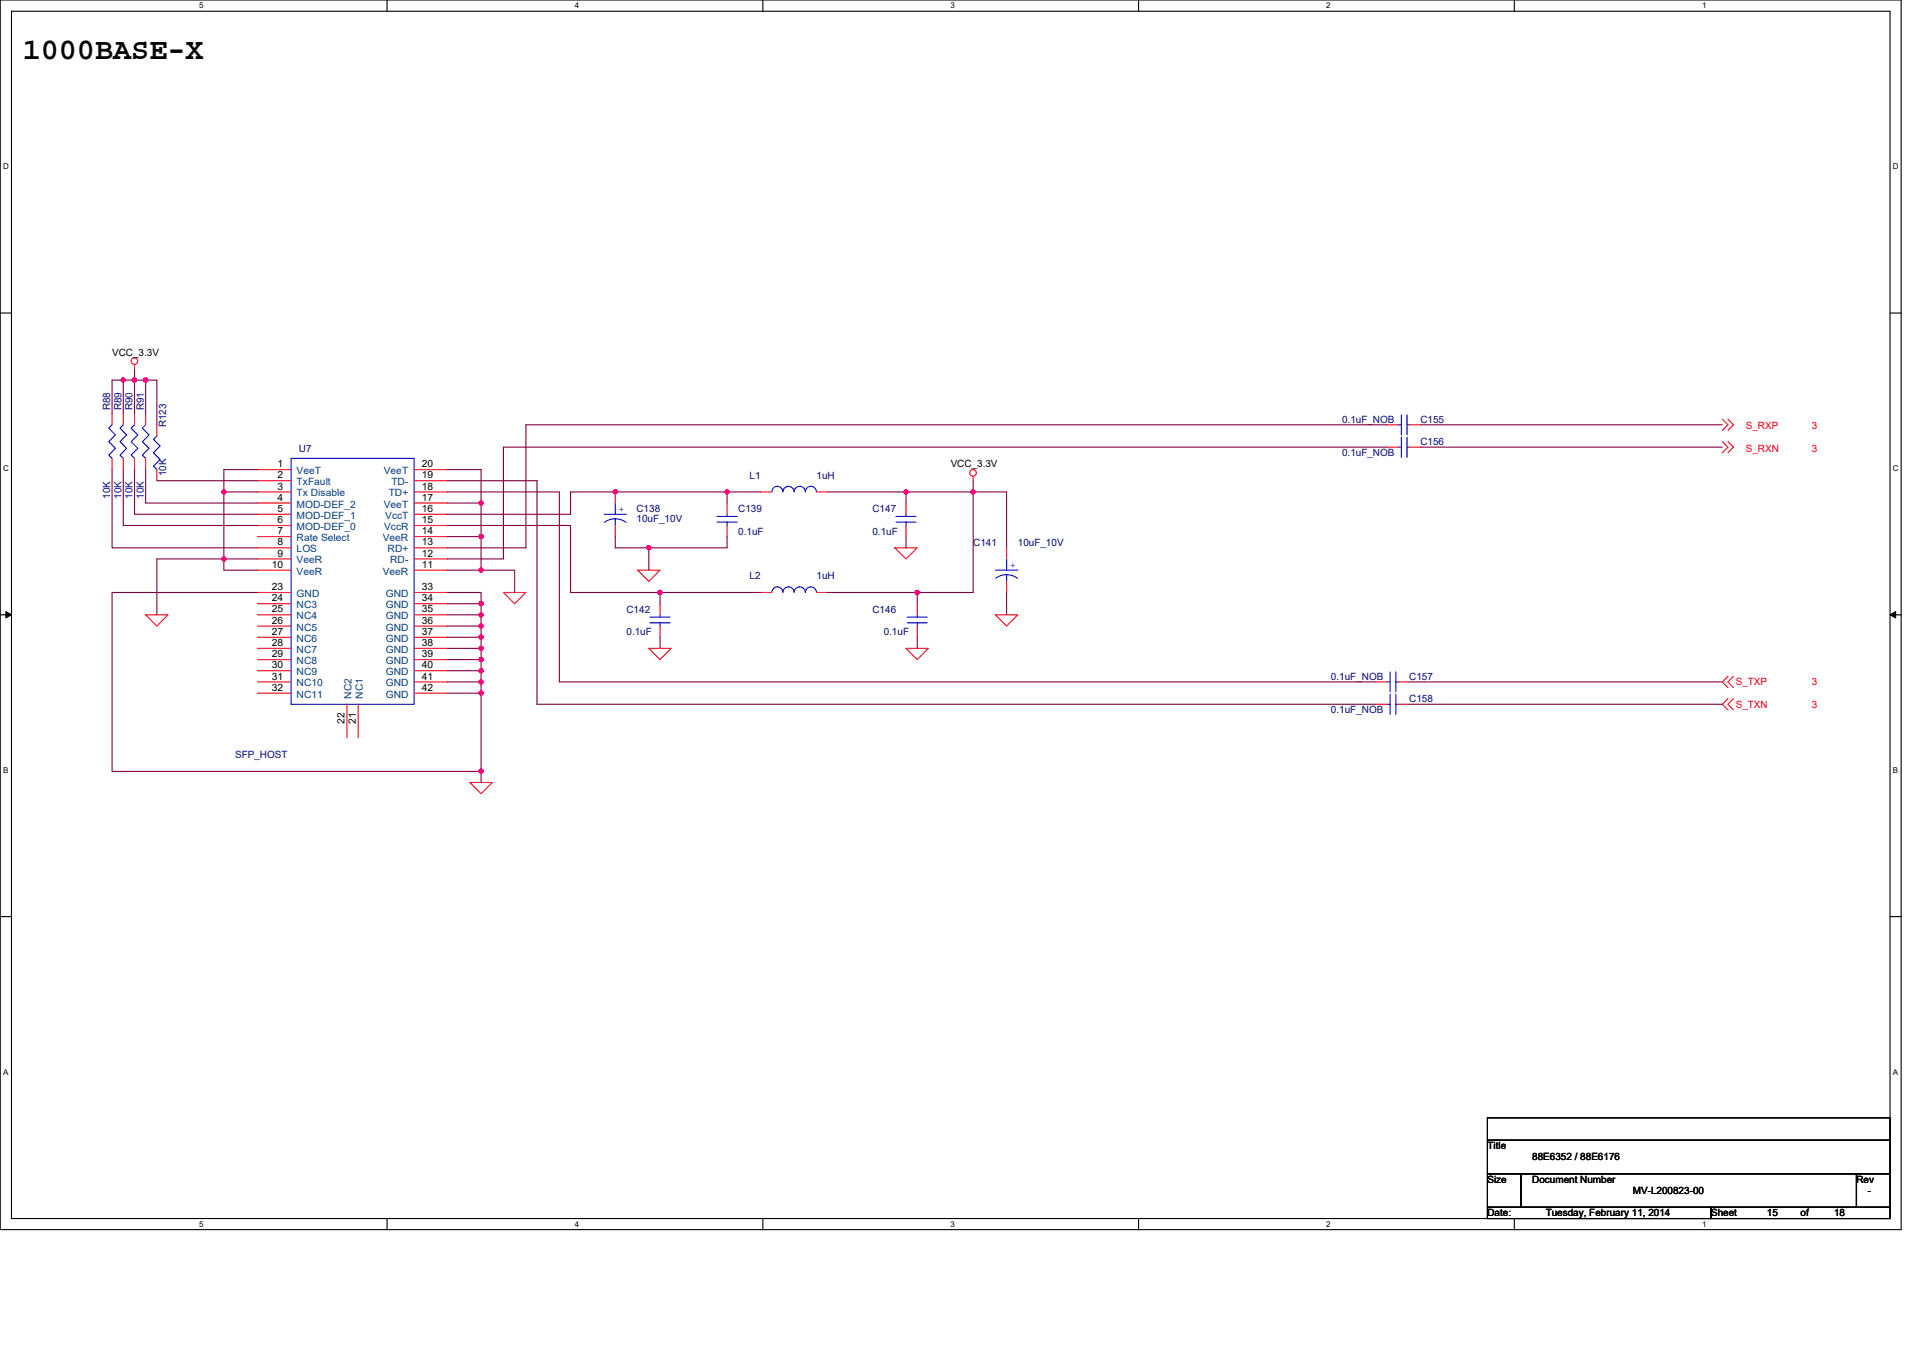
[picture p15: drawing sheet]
<svg xmlns="http://www.w3.org/2000/svg" width="297mm" height="210mm" viewBox="0 0 297 210" stroke-linecap="round" stroke-linejoin="round" font-family="sans-serif">
<defs><g id="words">
<text font-size="4.7" x="3.5" y="9.1">1000BASE-X</text>
<g font-size="1.5">
<text x="17.3" y="54.9">VCC_3.3V</text>
<text x="42.9" y="72.2">1</text>
<text x="42.9" y="73.9">2</text>
<text x="42.9" y="75.6">3</text>
<text x="42.9" y="77.4">4</text>
<text x="65.2" y="75.6">18</text>
<text x="65.2" y="72.2">20</text>
<text x="65.2" y="77.4">17</text>
<text x="65.2" y="73.9">19</text>
<text x="146.9" y="72.2">VCC_3.3V</text>
<text x="42.9" y="79.1">5</text>
<text x="42.9" y="80.8">6</text>
<text x="42.9" y="82.6">7</text>
<text x="65.2" y="80.8">15</text>
<text x="65.2" y="79.1">16</text>
<text x="65.2" y="82.6">14</text>
<text x="42" y="87.7">10</text>
<text x="42.9" y="84.3">8</text>
<text x="42.9" y="86">9</text>
<text x="65.2" y="84.3">13</text>
<text x="65.2" y="87.7">11</text>
<text x="65.2" y="86">12</text>
<text x="42" y="91.2">23</text>
<text x="42" y="92.9">24</text>
<text x="42" y="94.6">25</text>
<text x="65.2" y="91.2">33</text>
<text x="65.2" y="92.9">34</text>
<text x="65.2" y="94.6">35</text>
<text x="42" y="96.4">26</text>
<text x="42" y="98.1">27</text>
<text x="42" y="99.8">28</text>
<text x="42" y="101.6">29</text>
<text x="65.2" y="96.4">36</text>
<text x="65.2" y="98.1">37</text>
<text x="65.2" y="99.8">38</text>
<text x="65.2" y="101.6">39</text>
<text x="42" y="106.7">32</text>
<text x="42" y="103.3">30</text>
<text x="42" y="105">31</text>
<text x="65.2" y="103.3">40</text>
<text x="65.2" y="105">41</text>
<text x="65.2" y="106.7">42</text>
<text x="53.2" y="111.8" transform="rotate(-90 53.2 111.8)">22</text>
<text x="55" y="111.8" transform="rotate(-90 55 111.8)">21</text>
<text x="229.8" y="177.6">Title</text>
<text x="236.7" y="179.3">88E6352 / 88E6176</text>
<text x="229.8" y="182.8">Size</text>
<text x="236.7" y="182.8">Document Number</text>
<text x="252.2" y="184.5">MV-L200823-00</text>
<text x="286.8" y="182.8">Rev</text>
<text x="288.5" y="184.5">-</text>
<text x="229.8" y="187.9">Date:</text>
<text x="238.8" y="187.9">Tuesday, February 11, 2014</text>
<text x="264.3" y="187.9">Sheet</text>
<text x="272.9" y="187.9">15</text>
<text x="278.1" y="187.9">of</text>
<text x="283.3" y="187.9">18</text>
</g>
<g font-size="1.5" fill="#000080">
<text x="17" y="63.4" transform="rotate(-90 17 63.4)">R88</text>
<text x="18.8" y="63.4" transform="rotate(-90 18.8 63.4)">R89</text>
<text x="20.5" y="63.4" transform="rotate(-90 20.5 63.4)">R90</text>
<text x="22.2" y="63.4" transform="rotate(-90 22.2 63.4)">R91</text>
<text x="25.7" y="66" transform="rotate(-90 25.7 66)">R123</text>
<text x="207.3" y="65.3">0.1uF_NOB</text>
<text x="219.4" y="65.3">C155</text>
<text x="46.2" y="69.8">U7</text>
<text x="207.3" y="70.5">0.1uF_NOB</text>
<text x="219.4" y="68.8">C156</text>
<text x="17" y="77" transform="rotate(-90 17 77)">10K</text>
<text x="18.8" y="77" transform="rotate(-90 18.8 77)">10K</text>
<text x="20.5" y="77" transform="rotate(-90 20.5 77)">10K</text>
<text x="22.2" y="77" transform="rotate(-90 22.2 77)">10K</text>
<text x="25.7" y="73.6" transform="rotate(-90 25.7 73.6)">10K</text>
<text x="115.8" y="74">L1</text>
<text x="126.1" y="74">1uH</text>
<text x="98.3" y="79.1">C138</text>
<text x="98.3" y="80.7">10uF_10V</text>
<text x="114" y="79.1">C139</text>
<text x="114" y="82.6">0.1uF</text>
<text x="134.8" y="79.1">C147</text>
<text x="134.8" y="82.6">0.1uF</text>
<text x="115.8" y="89.5">L2</text>
<text x="126.1" y="89.5">1uH</text>
<text x="150.3" y="84.3">C141</text>
<text x="157.2" y="84.3">10uF_10V</text>
<text x="96.8" y="94.7">C142</text>
<text x="134.8" y="94.7">C146</text>
<text x="96.8" y="98.1">0.1uF</text>
<text x="136.5" y="98.1">0.1uF</text>
<text x="205.6" y="105">0.1uF_NOB</text>
<text x="217.7" y="105">C157</text>
<text x="205.6" y="110.2">0.1uF_NOB</text>
<text x="217.7" y="108.5">C158</text>
<text x="36.3" y="117.1">SFP_HOST</text>
</g>
<g font-size="1.5" fill="#f00">
<text x="269.7" y="66.4">S_RXP</text>
<text x="269.7" y="69.8">S_RXN</text>
<text x="279.9" y="69.8">3</text>
<text x="279.9" y="66.4">3</text>
<text x="268.1" y="105.9">S_TXP</text>
<text x="279.9" y="105.9">3</text>
<text x="268.1" y="109.3">S_TXN</text>
<text x="279.9" y="109.3">3</text>
</g>
<g font-size="1.5" fill="#004080">
<text x="45.8" y="73.3">VeeT</text>
<text x="45.8" y="75">TxFault</text>
<text x="45.8" y="76.7">Tx Disable</text>
<text x="59.3" y="73.3">VeeT</text>
<text x="60" y="76.7">TD+</text>
<text x="60.4" y="75">TD-</text>
<text x="45.8" y="78.4">MOD-DEF_2</text>
<text x="45.8" y="80.2">MOD-DEF_1</text>
<text x="45.8" y="81.9">MOD-DEF_0</text>
<text x="45.8" y="83.6">Rate Select</text>
<text x="59.1" y="83.6">VeeR</text>
<text x="59.3" y="78.4">VeeT</text>
<text x="59.3" y="81.9">VccR</text>
<text x="59.5" y="80.2">VccT</text>
<text x="45.8" y="85.3">LOS</text>
<text x="45.8" y="87.1">VeeR</text>
<text x="45.8" y="88.8">VeeR</text>
<text x="59.1" y="88.8">VeeR</text>
<text x="59.9" y="85.3">RD+</text>
<text x="60.3" y="87.1">RD-</text>
<text x="45.8" y="92.2">GND</text>
<text x="45.8" y="94">NC3</text>
<text x="45.8" y="95.7">NC4</text>
<text x="59.6" y="92.2">GND</text>
<text x="59.6" y="94">GND</text>
<text x="59.6" y="95.7">GND</text>
<text x="45.8" y="97.4">NC5</text>
<text x="45.8" y="99.2">NC6</text>
<text x="45.8" y="100.9">NC7</text>
<text x="59.6" y="97.4">GND</text>
<text x="59.6" y="99.2">GND</text>
<text x="59.6" y="100.9">GND</text>
<text x="45.8" y="107.8">NC11</text>
<text x="45.8" y="102.6">NC8</text>
<text x="45.8" y="104.3">NC9</text>
<text x="45.8" y="106.1">NC10</text>
<text x="54.3" y="107.9" transform="rotate(-90 54.3 107.9)">NC2</text>
<text x="56" y="107.9" transform="rotate(-90 56 107.9)">NC1</text>
<text x="59.6" y="102.6">GND</text>
<text x="59.6" y="104.3">GND</text>
<text x="59.6" y="106.1">GND</text>
<text x="59.6" y="107.8">GND</text>
</g>
<g font-size="1.5" fill="#00f">
<text x="95.6" y="79.1">+</text>
<text x="156" y="87.8">+</text>
</g>
<g font-size="1.2">
<text x="30.8" y="1.3">5</text>
<text x="88.8" y="1.3">4</text>
<text x="146.8" y="1.3">3</text>
<text x="204.9" y="1.3">2</text>
<text x="262.9" y="1.3">1</text>
<text x=".5" y="26.1">D</text>
<text x="292.4" y="26.1">D</text>
<text x=".5" y="72.8">C</text>
<text x="292.4" y="72.8">C</text>
<text x=".5" y="119.4">B</text>
<text x="292.4" y="119.4">B</text>
<text x=".5" y="166">A</text>
<text x="292.4" y="166">A</text>
<text x="30.8" y="189.6">5</text>
<text x="88.8" y="189.6">4</text>
<text x="146.8" y="189.6">3</text>
<text x="204.9" y="189.6">2</text>
<text x="262.9" y="189.6">1</text>
</g>
</g></defs>
<path d="M0 0h293.7v190h-293.7zM1.8 1.7h290.1v186.6h-290.1z" fill="none" stroke="#000" stroke-width=".17"/>
<g fill="#fff">
<path d="M30.8 .2h.6v1.4h-.6z"/>
<path d="M30.8 188.5h.6v1.3h-.6z"/>
</g>
<path d="M59.8 0v1.7M59.8 188.3v1.7" fill="none" stroke="#000" stroke-width=".17"/>
<g fill="#fff">
<path d="M88.8 .2h.6v1.4h-.6z"/>
<path d="M88.8 188.5h.6v1.3h-.6z"/>
</g>
<path d="M117.8 0v1.7M117.8 188.3v1.7" fill="none" stroke="#000" stroke-width=".17"/>
<g fill="#fff">
<path d="M146.8 .2h.7v1.4h-.7z"/>
<path d="M146.8 188.5h.7v1.3h-.7z"/>
</g>
<path d="M175.9 0v1.7M175.9 188.3v1.7" fill="none" stroke="#000" stroke-width=".17"/>
<g fill="#fff">
<path d="M204.9 .2h.6v1.4h-.6z"/>
<path d="M204.9 188.5h.6v1.3h-.6z"/>
</g>
<path d="M233.9 0v1.7M233.9 188.3v1.7" fill="none" stroke="#000" stroke-width=".17"/>
<g fill="#fff">
<path d="M262.9 .2h.7v1.4h-.7z"/>
<path d="M262.9 188.5h.7v1.3h-.7z"/>
<path d="M.5 25h.8v1.4h-.8z"/>
<path d="M292.4 25h.8v1.4h-.8z"/>
<path d="M.5 71.7h.8v1.3h-.8z"/>
<path d="M292.4 71.7h.8v1.3h-.8z"/>
</g>
<path d="M0 48.4h1.8M291.9 48.4h1.8" fill="none" stroke="#000" stroke-width=".17"/>
<g fill="#fff">
<path d="M.5 118.3h.8v1.4h-.8z"/>
<path d="M292.4 118.3h.8v1.4h-.8z"/>
</g>
<path d="M0 95h1.8M291.9 95h1.8" fill="none" stroke="#000" stroke-width=".17"/>
<path d="M.9 94.5l.9 .5-.9 .5zM291.9 95l.9-.5v1z" fill="#000" stroke="#000" stroke-width=".15"/>
<g fill="#fff">
<path d="M.5 164.9h.8v1.4h-.8z"/>
<path d="M292.4 164.9h.8v1.4h-.8z"/>
</g>
<path d="M0 141.6h1.8M291.9 141.6h1.8M229.8 172.7h62.1v3.5h-62.1zM229.8 176.2h62.1v5.2h-62.1zM229.8 181.4h5.1v5.1h-5.1zM229.8 186.5h34.5v1.8h-34.5zM234.9 181.4h51.9v5.1h-51.9zM264.3 186.5h27.6v1.8h-27.6zM286.8 181.4h5.1v5.1h-5.1z" fill="none" stroke="#000" stroke-width=".17"/>
<g fill="none" stroke="#f00" stroke-width=".17">
<path d="M20.8 56.3v.7M17.3 70.8v1.8M17.3 63.9v1.7M19 70.8v1.8M19 63.9v1.7M20.8 70.8v1.8M20.8 63.9v1.7M22.5 70.8v1.8M22.5 63.9v1.7M24.2 72.6v1.7M24.2 65.6v1.8M39.8 72.6h5.2"/>
<path d="M39.8 74.3h5.2M39.8 76h5.2M39.8 77.7h5.2M39.8 79.5h5.2M64 72.6h5.1M64 74.3h5.1M64 76h5.1M64 77.7h5.1M64 79.5h5.1M95 76v1.7M112.3 77.7v1.8M117.5 76h1.7"/>
<path d="M126.1 76h1.8M140 77.7v1.8M150.3 73.6v.7M214.2 65.6h1.7M214.2 69.1h1.7M217.7 65.6h1.7M217.7 69.1h1.7M266 64.8l.9 .8-.9 .9M266 68.2l.9 .9-.9 .9M266.9 64.8l.9 .8-.9 .9M266.9 68.2l.9 .9-.9 .9M22.5 95h3.4l-1.7 1.7z"/>
<path d="M39.8 81.2h5.2M39.8 82.9h5.2M39.8 84.6h5.2M39.8 86.4h5.2M39.8 88.1h5.2M39.8 91.5h5.2M39.8 93.3h5.2M39.8 95h5.2M39.8 96.7h5.2M39.8 98.5h5.2M64 81.2h5.1M64 82.9h5.1"/>
<path d="M64 84.6h5.1M64 86.4h5.1M64 88.1h5.1M64 91.5h5.1M64 93.3h5.1M64 95h5.1M64 96.7h5.1M64 98.5h5.1M77.8 91.5h3.4l-1.7 1.8zM95 81.2v1.7M98.5 88.1h3.5l-1.8 1.7zM102 93.3v1.7"/>
<path d="M102 96.7v1.8M112.3 81.2v1.7M117.5 91.5h1.7M126.1 91.5h1.8M138.2 84.6h3.5l-1.7 1.8zM140 81.2v1.7M141.7 93.3v1.7M141.7 96.7v1.8M153.8 95h3.4l-1.7 1.7zM155.5 84.6v1.8M155.5 89.8v1.7M39.8 107.1h5.2"/>
<path d="M39.8 100.2h5.2M39.8 101.9h5.2M39.8 103.6h5.2M39.8 105.4h5.2M53.6 108.8v5.2M55.3 108.8v5.2M64 100.2h5.1M64 101.9h5.1M64 103.6h5.1M64 105.4h5.1M64 107.1h5.1M100.2 100.2h3.5l-1.7 1.7z"/>
<path d="M140 100.2h3.4l-1.7 1.7zM212.5 105.4h1.7M212.5 108.8h1.7M215.9 105.4h1.8M215.9 108.8h1.8M266.9 107.9l-.9 .9 .9 .9M266.9 104.5l-.9 .9 .9 .8M267.8 107.9l-.9 .9 .9 .9M267.8 104.5l-.9 .9 .9 .8M72.6 120.9h3.4l-1.7 1.7z"/>
<circle cx="20.8" cy="55.8" r=".51"/>
<circle cx="150.3" cy="73.1" r=".51"/>
</g>
<g fill="none" stroke="#00f" stroke-width=".17">
<path d="M17.3 65.6l-.5 .6 1 1-1 1 1 1.1-1 1 .5 .5M19 65.6l-.5 .6 1.1 1-1.1 1 1.1 1.1-1.1 1 .5 .5M20.8 65.6l-.5 .6 1 1-1 1 1 1.1-1 1 .5 .5M22.5 65.6l-.5 .6 1 1-1 1 1 1.1-1 1 .5 .5M24.2 67.4l-.5 .5 1 1-1 1.1 1 1-1 1 .5 .6M45 70.8h19v38h-19zM93.3 79.5h3.5M95 77.7v1.8M110.8 79.8h3.1M112.3 79.5v.3M119.2 76a.85 .85 0 0 1 .9-.9 .85 .85 0 0 1 .8 .9M120.9 76a.86 .86 0 0 1 .9-.9 .86 .86 0 0 1 .9 .9"/>
<path d="M122.7 76a.86 .86 0 0 1 .8-.9 .86 .86 0 0 1 .9 .9M124.4 76a.85 .85 0 0 1 .9-.9 .85 .85 0 0 1 .8 .9M138.4 79.8h3.1M140 79.5v.3M215.9 65.6h.6M215.9 69.1h.6M216.5 64.1v3.1M216.5 67.5v3.2M217.3 65.6h.4M217.3 69.1h.4M217.3 64.1v3.1M217.3 67.5v3.2"/>
<path d="M93.4 80.7l.6-.3 1-.2h.7l1 .5M95 80.2v1M100.4 96.2h3.1M100.4 95.4h3.1M102 95v.4M102 96.2v.5M110.8 80.7h3.1M112.3 80.7v.5M120.9 91.5a.85 .85 0 0 0-.8-.8 .85 .85 0 0 0-.9 .8M122.7 91.5a.86 .86 0 0 0-.9-.8 .86 .86 0 0 0-.9 .8M124.4 91.5a.86 .86 0 0 0-.9-.8 .86 .86 0 0 0-.8 .8M126.1 91.5a.85 .85 0 0 0-.8-.8 .85 .85 0 0 0-.9 .8"/>
<path d="M138.4 80.7h3.1M140 80.7v.5M140.1 96.2h3.1M140.1 95.4h3.1M141.7 95v.4M141.7 96.2v.5M153.8 88.1h3.4M153.8 89.3l.6-.3 1.1-.2 .7 .1 1 .4M155.5 88.8v1M155.5 86.4v1.7M214.2 105.4h.5M214.2 108.8h.5"/>
<path d="M214.7 103.8v3.1M214.7 107.3v3.1M215.6 105.4h.3M215.6 108.8h.3M215.6 103.8v3.1M215.6 107.3v3.1"/>
</g>
<g fill="none" stroke="#800040" stroke-width=".17">
<path d="M19 58.7h1.8M19 58.7h-1.7v5.2M19 58.7v5.2M20.8 58.7v5.2M20.8 57v1.7M20.8 58.7h1.7M22.5 58.7v5.2M22.5 58.7h1.7v6.9M17.3 72.6v12h22.5M19 72.6v8.6h20.8M20.8 72.6v6.9h19M22.5 72.6v5.1h17.3"/>
<path d="M24.2 74.3h15.6M34.6 76h5.2M34.6 76v10.4M39.8 72.6h-5.2v3.4M69.1 76h17.3v29.4h126.1M69.1 74.3h13.8v34.5h129.6M69.1 77.7h5.2M69.1 72.6h5.2v5.1M74.3 77.7v5.2M112.3 76v1.7M112.3 76h-24.2v3.5h-19M112.3 76h5.2"/>
<path d="M127.9 76h12.1M140 76v1.7M140 76h10.3M150.3 76v15.5h-8.6M150.3 76h5.2v8.6M150.3 74.3v1.7M214.2 69.1h-136.4v17.3h-8.7M214.2 65.6h-133v19h-12.1M219.4 65.6h46.6M219.4 69.1h46.6M34.6 86.4v1.7h5.2M34.6 86.4h5.2"/>
<path d="M34.6 86.4h-10.4v8.6M39.8 91.5h-22.5v27.7h57v1.7M69.1 91.5h5.2v1.8M69.1 96.7h5.2M69.1 95h5.2M69.1 93.3h5.2M69.1 98.5h5.2M69.1 82.9h5.2M69.1 88.1h5.2M69.1 81.2h19v10.3h13.9M74.3 88.1h5.2v3.4M74.3 96.7v1.8"/>
<path d="M74.3 95v1.7M74.3 93.3v1.7M74.3 98.5v1.7M74.3 82.9v5.2M95 82.9v1.7h5.2M100.2 84.6v3.5M102 91.5v1.8M102 91.5h15.5M102 98.5v1.7M112.3 82.9v1.7h-12.1M127.9 91.5h13.8M140 82.9v1.7"/>
<path d="M141.7 98.5v1.7M141.7 91.5v1.8M155.5 91.5v3.5M69.1 103.6h5.2M69.1 101.9h5.2M69.1 100.2h5.2M69.1 105.4h5.2M69.1 107.1h5.2M74.3 105.4v1.7M74.3 100.2v1.7M74.3 107.1v12.1M74.3 101.9v1.7"/>
<path d="M74.3 103.6v1.8M217.7 105.4h48.3M217.7 108.8h48.3"/>
</g>
<g fill="#f0f" stroke="#f0f" stroke-width=".17">
<circle cx="139.9" cy="76" r=".34"/>
<circle cx="74.3" cy="103.6" r=".34"/>
<circle cx="74.3" cy="100.2" r=".34"/>
<circle cx="74.3" cy="105.4" r=".33"/>
<circle cx="74.3" cy="77.7" r=".34"/>
<circle cx="141.7" cy="91.5" r=".34"/>
<circle cx="100.2" cy="84.6" r=".34"/>
<circle cx="150.3" cy="76" r=".34"/>
<circle cx="101.9" cy="91.5" r=".34"/>
<circle cx="112.3" cy="76" r=".34"/>
<circle cx="95" cy="76" r=".34"/>
<circle cx="74.3" cy="96.7" r=".33"/>
<circle cx="74.3" cy="95" r=".34"/>
<circle cx="74.3" cy="93.3" r=".34"/>
<circle cx="74.3" cy="119.2" r=".34"/>
<circle cx="74.3" cy="107.1" r=".34"/>
<circle cx="74.3" cy="101.9" r=".34"/>
<circle cx="74.3" cy="98.4" r=".34"/>
<circle cx="22.5" cy="58.7" r=".34"/>
<circle cx="34.6" cy="86.4" r=".34"/>
<circle cx="34.6" cy="76" r=".34"/>
<circle cx="19" cy="58.7" r=".34"/>
<circle cx="74.3" cy="88.1" r=".33"/>
<circle cx="74.3" cy="82.9" r=".34"/>
<circle cx="20.8" cy="58.7" r=".34"/>
</g>
<use href="#words"/>
</svg>
